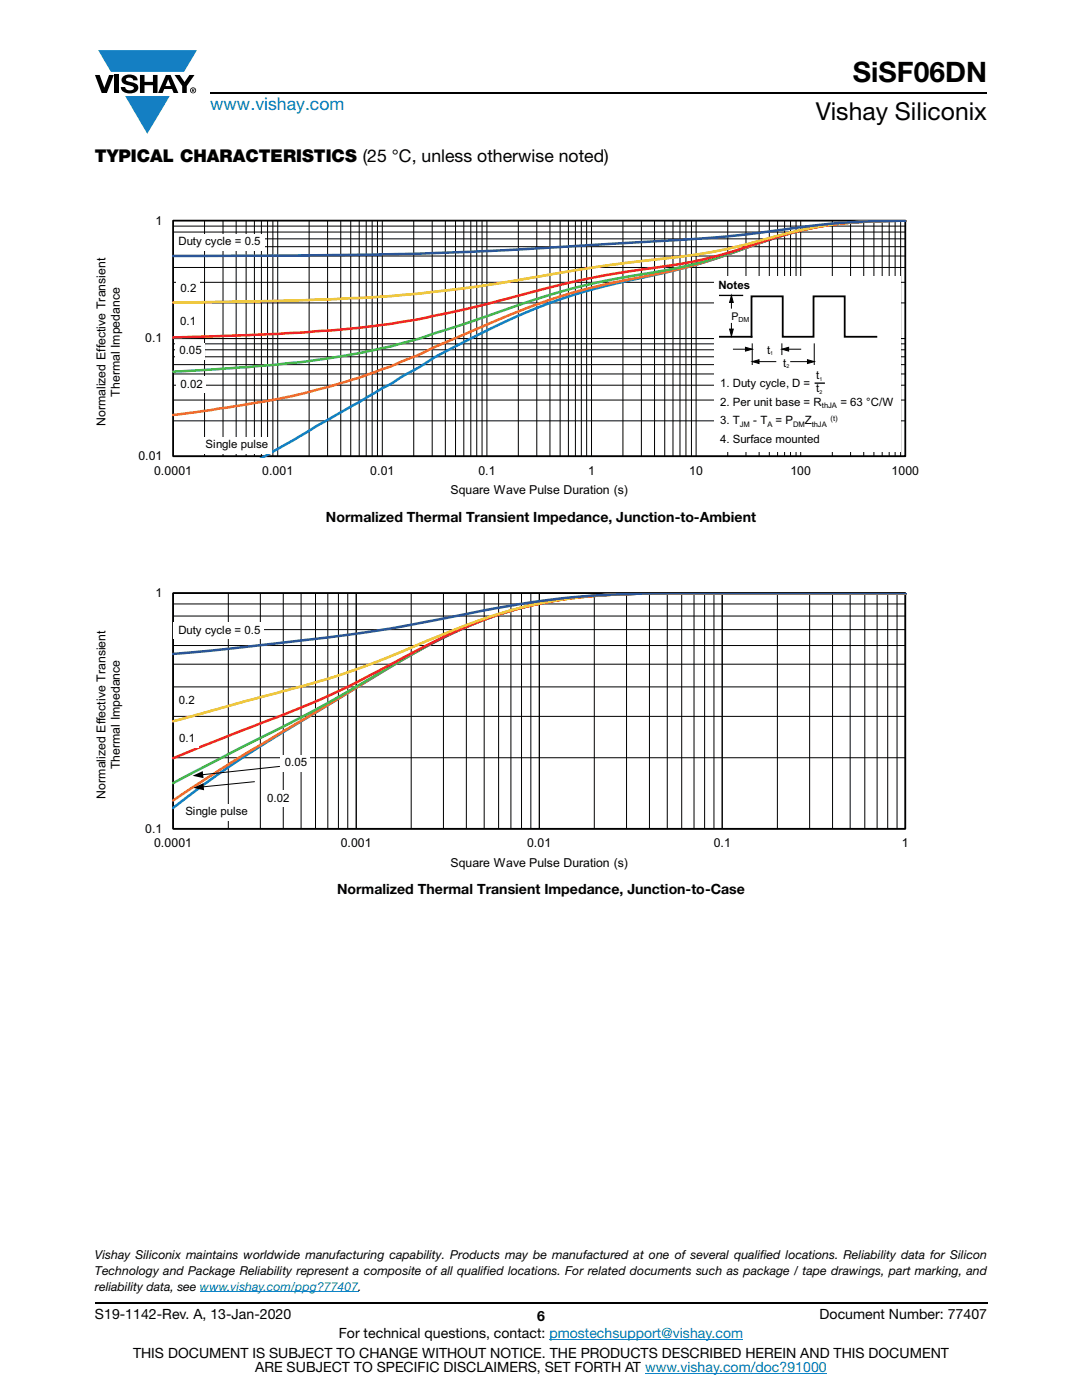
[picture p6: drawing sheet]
<svg xmlns="http://www.w3.org/2000/svg" width="216mm" height="279mm" viewBox="0 0 216 279" stroke-linecap="round" stroke-linejoin="round" font-family="sans-serif">
<defs><g id="words">
<text font-size="5.6" x="170.2" y="16.4">SiSF06DN</text>
<text font-size="4.9" x="162.8" y="24">Vishay Siliconix</text>
<text font-size="3.5" fill="#007ec4" x="42" y="21.9">www.vishay.com</text>
<text font-size="3.5" x="18.9" y="32.3">TYPICAL CHARACTERISTICS (25 °C, unless otherwise noted)</text>
<g font-size="2.8">
<text x="65" y="104.1">Normalized Thermal Transient Impedance, Junction-to-Ambient</text>
<text x="67.2" y="178.5">Normalized Thermal Transient Impedance, Junction-to-Case</text>
<text x="18.9" y="263.3">S19-1142-Rev. A, 13-Jan-2020</text>
<text x="107.2" y="263.6">6</text>
<text x="163.6" y="263.3">Document Number: 77407</text>
<text x="67.6" y="267.1">For technical questions, contact: pmostechsupport@vishay.com</text>
<text x="26.5" y="271">THIS DOCUMENT IS SUBJECT TO CHANGE WITHOUT NOTICE. THE PRODUCTS DESCRIBED HEREIN AND THIS DOCUMENT</text>
<text x="50.9" y="273.8">ARE SUBJECT TO SPECIFIC DISCLAIMERS, SET FORTH AT www.vishay.com/doc?91000</text>
</g>
<g font-size="2.5">
<text x="31" y="44.8">1</text>
<text x="29" y="68.3">0.1</text>
<text x="23.9" y="79.2" transform="rotate(-90 23.9 79.2)">Thermal Impedance</text>
<text x="21.1" y="85" transform="rotate(-90 21.1 85)">Normalized Effective Transient</text>
<text x="27.6" y="91.8">0.01</text>
<text x="30.8" y="94.8">0.0001</text>
<text x="52.3" y="94.8">0.001</text>
<text x="73.9" y="94.8">0.01</text>
<text x="95.4" y="94.8">0.1</text>
<text x="117.4" y="94.8">1</text>
<text x="137.5" y="94.8">10</text>
<text x="157.7" y="94.8">100</text>
<text x="177.9" y="94.8">1000</text>
<text x="89.9" y="98.7">Square Wave Pulse Duration (s)</text>
<text x="31" y="119.2">1</text>
<text x="23.9" y="153.5" transform="rotate(-90 23.9 153.5)">Thermal Impedance</text>
<text x="21.1" y="159.4" transform="rotate(-90 21.1 159.4)">Normalized Effective Transient</text>
<text x="29" y="166.2">0.1</text>
<text x="30.8" y="169.1">0.0001</text>
<text x="68" y="169.1">0.001</text>
<text x="89.9" y="173">Square Wave Pulse Duration (s)</text>
<text x="105.2" y="169.1">0.01</text>
<text x="142.4" y="169.1">0.1</text>
<text x="180" y="169.1">1</text>
<text x="18.9" y="251.2">Vishay Siliconix maintains worldwide manufacturing capability. Products may be manufactured at one of several qualified locations. Reliability data for Silicon</text>
<text x="18.9" y="254.4">Technology and Package Reliability represent a composite of all qualified locations. For related documents such as package / tape drawings, part marking, and</text>
<text x="18.9" y="257.6">reliability data, see www.vishay.com/ppg?77407.</text>
</g>
<g font-size="2.3">
<text x="35.6" y="49">Duty cycle = 0.5</text>
<text x="36" y="58.2">0.2</text>
<text x="143.3" y="57.6">Notes</text>
<text x="36" y="65">0.1</text>
<text x="35.8" y="70.7">0.05</text>
<text x="153" y="70.6">t</text>
<text x="36" y="77.4">0.02</text>
<text x="143.7" y="77.3">1. Duty cycle, D =</text>
<text x="156.3" y="73.2">t</text>
<text x="162.9" y="75.6">t</text>
<text x="143.7" y="81">2. Per unit base = R</text>
<text x="162.9" y="78.3">t</text>
<text x="167.7" y="81">= 63 °C/W</text>
<text x="41" y="89.5">Single pulse</text>
<text x="143.7" y="84.7">3. T</text>
<text x="143.7" y="88.4">4. Surface mounted</text>
<text x="150.3" y="84.7">- T</text>
<text x="154.8" y="84.7">= P</text>
<text x="160.6" y="84.7">Z</text>
<text x="35.6" y="126.5">Duty cycle = 0.5</text>
<text x="35.7" y="140.5">0.2</text>
<text x="35.8" y="148.1">0.1</text>
<text x="56.8" y="152.9">0.05</text>
<text x="53.3" y="160">0.02</text>
<text x="37" y="162.7">Single pulse</text>
</g>
<text font-size="2.1" x="145.9" y="63.8">P</text>
<g font-size="1.5">
<text x="164" y="81.5">thJA</text>
<text x="165.7" y="84">(t)</text>
<text x="147.6" y="85.2">JM</text>
<text x="153.1" y="85.2">A</text>
<text x="158.2" y="85.2">DM</text>
<text x="162" y="85.2">thJA</text>
</g>
<text font-size="1.4" x="147.3" y="64.4">DM</text>
<g font-size="1.1">
<text x="153.7" y="70.9">1</text>
<text x="156.9" y="73.5">2</text>
<text x="163.5" y="76">1</text>
<text x="163.5" y="78.6">2</text>
</g>
</g></defs>
<g fill="#147fc3">
<path d="M19.6 10h19.7l-2.6 4.3h-1.1h-13.5z"/>
<path d="M25 19.2h8.9l-4.5 7.5z"/>
</g>
<g fill="#000">
<path d="M18.9 15h1l.9 2.5 1-2.5h.9l-1.4 3.6h-1zM22.9 15h.9v3.6h-.9zM24.6 15.3a2.1 2.1 0 0 1 2.8 .3l.1 .4h-.9a.79 .79 0 0 0-.7-.5 .79 .79 0 0 0-.8 .4l.3 .3 1 .2a1.08 1.08 0 0 1 1.2 1 1.08 1.08 0 0 1-1.1 1.2 1.73 1.73 0 0 1-2.4-1.2h.9a.96 .96 0 0 0 .8 .6 .96 .96 0 0 0 .9-.4 1.31 1.31 0 0 0-1.2-.6 1.03 1.03 0 0 1-1.1-.6 1.03 1.03 0 0 1 .2-1.1zM27.9 15h.9v1.3h1.7v-1.3h.9v3.6h-.9v-1.6h-1.7v1.6h-.9zM34.8 15h1.1l.9 1.4 1-1.4h1l-1.5 2.2v1.4h-.9v-1.4z"/>
<path d="M33.6 15.9l.5 1.3h-1.1zM33.1 15l-1.6 3.6h1l.3-.8h1.5l.3 .8h1l-1.6-3.6z"/>
<path d="M38.4 17.8h.2v.2h-.2zM38.3 17.7v.7h.1v-.3l.4 .3-.2-.3 .2-.2-.1-.2z"/>
<path d="M38.1 18a.46 .46 0 0 1 .9 0 .46 .46 0 0 1-.9 0zM37.9 18a.6 .6 0 0 0 1.2 0 .6 .6 0 0 0-1.2 0z"/>
</g>
<path d="M42 18.6h155M18.9 260h178.1" fill="none" stroke="#000" stroke-width=".36"/>
<path d="M39.9 257.8h31.6M109.6 267.3h38.7M128.7 274h36.3" fill="none" stroke="#007ec4" stroke-width=".2"/>
<path d="M18.9 39.5h177.8v60h-177.8z" fill="#fff"/>
<g fill="none" stroke="#000" stroke-width=".2">
<path d="M34.5 44h146.1v47.1h-146.1zM34.5 56.3h146.1M34.5 53.4h146.1M34.5 51.1h146.1M34.5 49.2h146.1M34.5 47.7h146.1M34.5 46.3h146.1M34.5 45.1h146.1M40.8 44v47.1M44.5 44v47.1M47.1 44v47.1M49.1 44v47.1"/>
<path d="M50.8 44v47.1M52.2 44v47.1M53.4 44v47.1M54.4 44v47.1M55.4 44v47.1M61.7 44v47.1M65.4 44v47.1M68 44v47.1M70 44v47.1M71.7 44v47.1M73.1 44v47.1M74.3 44v47.1"/>
<path d="M75.3 44v47.1M76.3 44v47.1M82.6 44v47.1M86.2 44v47.1M88.9 44v47.1M90.9 44v47.1M92.5 44v47.1M93.9 44v47.1M95.1 44v47.1M96.2 44v47.1M97.2 44v47.1M103.4 44v47.1"/>
<path d="M107.1 44v47.1M109.7 44v47.1M111.8 44v47.1M113.4 44v47.1M114.8 44v47.1M116 44v47.1M117.1 44v47.1M118 44v47.1M124.3 44v47.1M128 44v47.1M130.6 44v47.1M132.6 44v47.1"/>
<path d="M134.3 44v47.1M135.7 44v47.1M136.9 44v47.1M138 44v47.1M138.9 44v47.1M145.2 44v47.1M148.9 44v47.1M151.5 44v47.1M153.5 44v47.1M155.2 44v47.1M156.6 44v47.1M157.7 44v47.1"/>
<path d="M158.8 44v47.1M159.8 44v47.1M166.1 44v47.1M169.7 44v47.1M172.3 44v47.1M174.4 44v47.1M176 44v47.1M177.4 44v47.1M178.6 44v47.1M179.7 44v47.1M34.5 79.8h146.1M34.5 76.9h146.1"/>
<path d="M34.5 74.6h146.1M34.5 72.8h146.1M34.5 71.2h146.1M34.5 69.8h146.1M34.5 68.6h146.1M34.5 67.6h146.1M34.5 60.5h146.1M34.5 84h146.1"/>
</g>
<path d="M34.5 44h146.1v47.1h-146.1z" fill="none" stroke="#000" stroke-width=".34"/>
<path d="M180.7 44l-6.7 .2-4.8 .3-4.4 .5-4.2 .8-6 1.7-11.1 3.9-5 1.5-5.2 1.4-14 3.2-5.4 1.5-4.1 1.4-4.7 1.9-4.9 2.2-13 6.6-9.3 5.6-1.6 .8-24 13.9" fill="none" stroke="#147fc3" stroke-width=".51"/>
<path d="M180.7 44l-7.1 .2-5.5 .4-4.7 .6-4.7 1.1-4.5 1.3-10.7 3.8-5.3 1.6-5.2 1.3-13.7 2.8-5 1.3-4.1 1.3-4.7 1.7-5.3 2.1-22.3 9.6-6.1 2.2-5.8 1.8-7.2 1.8-6 1.2-10.7 1.7-7.6 1" fill="none" stroke="#f16b22" stroke-width=".51"/>
<path d="M180.7 44l-6.7 .2-5.2 .3-4.8 .6-4.2 .9-4.9 1.4-11 3.8-5 1.4-5.2 1.2-13.3 2.3-7.2 1.7-7 2.2-22.4 7.5-5.9 1.6-6.1 1.4-10.6 1.6-6.2 .7-5.5 .5-15 .9" fill="none" stroke="#48b74e" stroke-width=".51"/>
<path d="M180.7 44l-10.4 .4-4.3 .4-3.8 .7-5.4 1.3-11.7 3.7-4.9 1.3-4.6 .9-11.7 1.7-7 1.3-6.7 1.5-17.5 4.6-8.9 1.9-5.9 .9-6.5 .8-11 1-10.9 .5-15 .4" fill="none" stroke="#ee1f23" stroke-width=".51"/>
<path d="M180.7 44l-9.4 .3-6.5 .7-5.4 1-11.9 3.1-6.6 1.4-19.8 2.5-23.1 3.8-14.2 1.8-5.9 .5-11.6 .6-11.3 .4-20.5 .3" fill="none" stroke="#fec80b" stroke-width=".51"/>
<path d="M180.7 44l-7.5 .2-6.3 .4-18.6 2.2-7.7 .8-41.8 2.4-15 .6-9.7 .2-39.6 .3" fill="none" stroke="#2b5597" stroke-width=".51"/>
<g fill="#fff">
<path d="M34.7 46.7h18v3.4h-18z"/>
<path d="M35.2 56h4.6v3.4h-4.6z"/>
<path d="M35.2 75.1h5.9v3.4h-5.9z"/>
<path d="M35 68.5h5.9v3.3h-5.9z"/>
<path d="M35.1 62.7h4.7v3.4h-4.7z"/>
<path d="M40.1 87.2h14.1v3.4h-14.1z"/>
<path d="M142.5 55.2h37.2v35h-37.2z"/>
</g>
<path d="M143.5 59h4.7M162.5 76.5h2.1" fill="none" stroke="#000" stroke-width=".26"/>
<g fill="none" stroke="#000" stroke-width=".2">
<path d="M145.9 59l.4 1.4h-.7zM145.6 65.7h.7l-.4 1.4zM145.9 60.1v1.4M145.9 64.5v1.4M146.4 69.7h2.6M148.7 69.3l1.4 .4-1.4 .4zM150.1 72.2l1.4-.4v.7zM150.1 68.6v4.2M151.2 72.2h3.6M156 68.6v2.2M156 69.7l1.4-.4v.8zM157.1 69.7h2.7"/>
<path d="M157.8 72.2h3.6M161.1 71.8l1.4 .4-1.4 .3zM162.5 68.6v4.2"/>
</g>
<path d="M145.9 59l.4 1.4h-.7zM145.6 65.7h.7l-.4 1.4zM148.7 69.3l1.4 .4-1.4 .4zM150.1 72.2l1.4-.4v.7zM156 69.7l1.4-.4v.8zM161.1 71.8l1.4 .4-1.4 .3z" fill="#000"/>
<path d="M143.6 67.2h6.4v-8.1h6.2v8.1h6.1v-8.1h6.2v8.1h6.4" fill="none" stroke="#000" stroke-width=".36"/>
<path d="M18.9 113.8h177.8v60h-177.8z" fill="#fff"/>
<g fill="none" stroke="#000" stroke-width=".2">
<path d="M34.5 118.4h146.1v47h-146.1zM45.6 118.4v47M51.9 118.4v47M56.5 118.4v47M60.1 118.4v47M63 118.4v47M65.4 118.4v47M67.5 118.4v47M69.4 118.4v47M71.1 118.4v47M82 118.4v47M88.5 118.4v47"/>
<path d="M93.1 118.4v47M96.6 118.4v47M99.5 118.4v47M101.9 118.4v47M104.1 118.4v47M105.9 118.4v47M107.6 118.4v47M118.6 118.4v47M125 118.4v47M129.6 118.4v47M133.1 118.4v47M136 118.4v47"/>
<path d="M138.5 118.4v47M140.6 118.4v47M142.5 118.4v47M144.1 118.4v47M155.1 118.4v47M161.6 118.4v47M166.1 118.4v47M169.6 118.4v47M172.6 118.4v47M175 118.4v47M177.1 118.4v47M179 118.4v47"/>
<path d="M34.5 137.1h146.1M34.5 132.6h146.1M34.5 128.8h146.1M34.5 125.7h146.1M34.5 122.9h146.1M34.5 120.5h146.1M34.5 151.2h146.1M34.5 143h146.1"/>
</g>
<path d="M34.5 118.4h146.1v47h-146.1z" fill="none" stroke="#000" stroke-width=".34"/>
<path d="M181 118.4h-45.7l-12.9 .3-5.2 .3-5.2 .7-5.5 1-4.6 1.2-5.1 1.7-5.5 2.3-5.3 2.6-5.7 3.2-30.8 18.8-7.5 5.1-7.5 5.6" fill="none" stroke="#147fc3" stroke-width=".51"/>
<path d="M181 118.4h-44.7l-12.4 .2-5.6 .3-5.4 .6-5.3 1-4.7 1.1-4.7 1.5-5 2-5 2.3-4.9 2.6-34.3 20.4-14.5 9.4" fill="none" stroke="#f16b22" stroke-width=".51"/>
<path d="M181 118.4h-45.2l-10.3 .1-5.7 .3-6 .6-4.7 .8-4.6 1-4.2 1.2-4.4 1.6-4.6 1.9-4 1.9-6 3.3-18.5 10.6-28.3 14.6" fill="none" stroke="#48b74e" stroke-width=".51"/>
<path d="M181 118.4h-44.7l-9.8 .1-5.7 .3-5.2 .4-4.1 .5-5 1-6.7 1.9-6.6 2.4-6.8 3.2-15.3 8-6.6 3.1-7.4 3.1-9.8 3.8-12.8 5.1" fill="none" stroke="#ee1f23" stroke-width=".51"/>
<path d="M181 118.4l-53.1 .1-9.6 .4-7.8 1-6.5 1.4-4.2 1.1-3.4 1.2-5.5 2-15.9 6.5-8.6 3.1-31.9 8.8" fill="none" stroke="#fec80b" stroke-width=".51"/>
<path d="M181 118.4h-49.4l-9.7 .3-6.3 .4-11.1 1.3-7.3 1.3-18.2 3.5-7.9 1.3-24.8 2.9-11.8 1.1" fill="none" stroke="#2b5597" stroke-width=".51"/>
<g fill="#fff">
<path d="M34.7 124.2h18v3.4h-18z"/>
<path d="M34.8 138.2h4.7v3.4h-4.7z"/>
<path d="M52.5 157.7h5.9v3.4h-5.9z"/>
<path d="M56 150.7h5.9v3.3h-5.9z"/>
<path d="M34.9 145.8h4.7v3.4h-4.7z"/>
<path d="M36.1 160.5h14.1v3.4h-14.1z"/>
</g>
<path d="M50.8 156l-10.5 1.1M55.9 153l-15.7 1.6" fill="none" stroke="#000" stroke-width=".2"/>
<path d="M38.4 154.8l2.1-.9 .1 1.4zM38.6 157.2l2-.9 .1 1.4z" fill="#000"/>
<use href="#words"/>
</svg>
